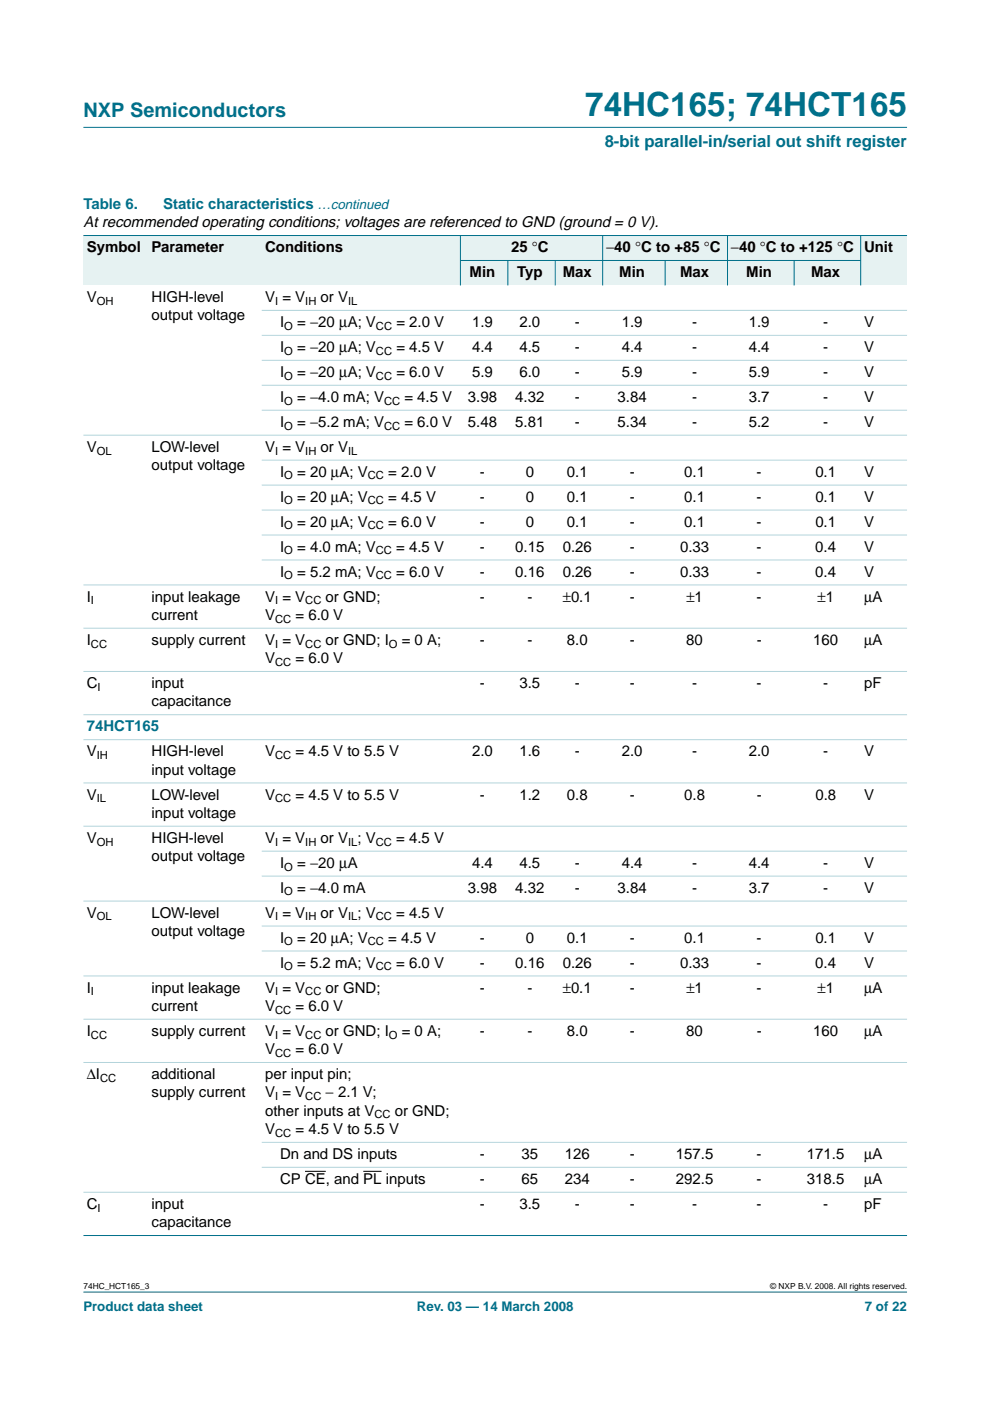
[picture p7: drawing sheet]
<svg xmlns="http://www.w3.org/2000/svg" width="210mm" height="297mm" viewBox="0 0 210 297" stroke-linecap="round" stroke-linejoin="round" font-family="sans-serif">
<defs><g id="words">
<text font-size="7.1" fill="#00708a" x="124.1" y="24.7">74HC165; 74HCT165</text>
<text font-size="4.2" fill="#00708a" x="17.7" y="24.9">NXP Semiconductors</text>
<text font-size="3.5" fill="#00708a" x="128.2" y="31.1">8-bit parallel-in/serial out shift register</text>
<g font-size="3.2" fill="#00708a">
<text x="17.7" y="44.3">Table 6.</text>
<text x="34.6" y="44.3">Static characteristics …continued</text>
<text x="18.4" y="155.1">74HCT165</text>
</g>
<g font-size="3.2">
<text x="17.7" y="48.2">At recommended operating conditions; voltages are referenced to GND (ground = 0 V).</text>
<text x="18.4" y="53.5">Symbol</text>
<text x="32.1" y="53.5">Parameter</text>
<text x="56.2" y="53.5">Conditions</text>
<text x="108.4" y="53.5">25 °C</text>
<text x="128.5" y="53.5">−40 °C to +85 °C</text>
<text x="155" y="53.5">−40 °C to +125 °C</text>
<text x="183.2" y="53.5">Unit</text>
<text x="99.6" y="58.8">Min</text>
<text x="109.6" y="58.8">Typ</text>
<text x="119.3" y="58.8">Max</text>
<text x="131.3" y="58.8">Min</text>
<text x="144.2" y="58.8">Max</text>
<text x="158.2" y="58.8">Min</text>
<text x="172" y="58.8">Max</text>
<text x="18.4" y="64">V</text>
<text x="32.1" y="64">HIGH-level</text>
<text x="56.2" y="64">V = V</text>
<text x="68" y="64">or V</text>
<text x="32.1" y="67.9">output voltage</text>
<text x="59.4" y="69.3">I</text>
<text x="63" y="69.3">= −20 µA; V</text>
<text x="84" y="69.3">= 2.0 V</text>
<text x="100.1" y="69.3">1.9</text>
<text x="110.1" y="69.3">2.0</text>
<text x="121.9" y="69.3">-</text>
<text x="131.8" y="69.3">1.9</text>
<text x="146.8" y="69.3">-</text>
<text x="158.8" y="69.3">1.9</text>
<text x="174.6" y="69.3">-</text>
<text x="183.2" y="69.3">V</text>
<text x="59.4" y="74.6">I</text>
<text x="63" y="74.6">= −20 µA; V</text>
<text x="84" y="74.6">= 4.5 V</text>
<text x="100.1" y="74.6">4.4</text>
<text x="110.1" y="74.6">4.5</text>
<text x="121.9" y="74.6">-</text>
<text x="131.8" y="74.6">4.4</text>
<text x="146.8" y="74.6">-</text>
<text x="158.8" y="74.6">4.4</text>
<text x="174.6" y="74.6">-</text>
<text x="183.2" y="74.6">V</text>
<text x="59.4" y="79.9">I</text>
<text x="63" y="79.9">= −20 µA; V</text>
<text x="84" y="79.9">= 6.0 V</text>
<text x="100.1" y="79.9">5.9</text>
<text x="110.1" y="79.9">6.0</text>
<text x="121.9" y="79.9">-</text>
<text x="131.8" y="79.9">5.9</text>
<text x="146.8" y="79.9">-</text>
<text x="158.8" y="79.9">5.9</text>
<text x="174.6" y="79.9">-</text>
<text x="183.2" y="79.9">V</text>
<text x="59.4" y="85.2">I</text>
<text x="63" y="85.2">= −4.0 mA; V</text>
<text x="85.7" y="85.2">= 4.5 V</text>
<text x="99.2" y="85.2">3.98</text>
<text x="109.3" y="85.2">4.32</text>
<text x="121.9" y="85.2">-</text>
<text x="131" y="85.2">3.84</text>
<text x="146.8" y="85.2">-</text>
<text x="158.8" y="85.2">3.7</text>
<text x="174.6" y="85.2">-</text>
<text x="183.2" y="85.2">V</text>
<text x="18.4" y="95.8">V</text>
<text x="32.1" y="95.8">LOW-level</text>
<text x="56.2" y="95.8">V = V</text>
<text x="59.4" y="90.5">I</text>
<text x="63" y="90.5">= −5.2 mA; V</text>
<text x="68" y="95.8">or V</text>
<text x="85.7" y="90.5">= 6.0 V</text>
<text x="99.2" y="90.5">5.48</text>
<text x="109.3" y="90.5">5.81</text>
<text x="121.9" y="90.5">-</text>
<text x="131" y="90.5">5.34</text>
<text x="146.8" y="90.5">-</text>
<text x="158.8" y="90.5">5.2</text>
<text x="174.6" y="90.5">-</text>
<text x="183.2" y="90.5">V</text>
<text x="32.1" y="99.7">output voltage</text>
<text x="59.4" y="101.1">I</text>
<text x="63" y="101.1">= 20 µA; V</text>
<text x="82.3" y="101.1">= 2.0 V</text>
<text x="101.8" y="101.1">-</text>
<text x="111.5" y="101.1">0</text>
<text x="120.2" y="101.1">0.1</text>
<text x="133.5" y="101.1">-</text>
<text x="145.1" y="101.1">0.1</text>
<text x="160.4" y="101.1">-</text>
<text x="172.9" y="101.1">0.1</text>
<text x="183.2" y="101.1">V</text>
<text x="59.4" y="106.4">I</text>
<text x="63" y="106.4">= 20 µA; V</text>
<text x="82.3" y="106.4">= 4.5 V</text>
<text x="101.8" y="106.4">-</text>
<text x="111.5" y="106.4">0</text>
<text x="120.2" y="106.4">0.1</text>
<text x="133.5" y="106.4">-</text>
<text x="145.1" y="106.4">0.1</text>
<text x="160.4" y="106.4">-</text>
<text x="172.9" y="106.4">0.1</text>
<text x="183.2" y="106.4">V</text>
<text x="59.4" y="111.7">I</text>
<text x="63" y="111.7">= 20 µA; V</text>
<text x="82.3" y="111.7">= 6.0 V</text>
<text x="101.8" y="111.7">-</text>
<text x="111.5" y="111.7">0</text>
<text x="120.2" y="111.7">0.1</text>
<text x="133.5" y="111.7">-</text>
<text x="145.1" y="111.7">0.1</text>
<text x="160.4" y="111.7">-</text>
<text x="172.9" y="111.7">0.1</text>
<text x="183.2" y="111.7">V</text>
<text x="59.4" y="117">I</text>
<text x="63" y="117">= 4.0 mA; V</text>
<text x="84" y="117">= 4.5 V</text>
<text x="101.8" y="117">-</text>
<text x="109.3" y="117">0.15</text>
<text x="119.3" y="117">0.26</text>
<text x="133.5" y="117">-</text>
<text x="144.2" y="117">0.33</text>
<text x="160.4" y="117">-</text>
<text x="172.9" y="117">0.4</text>
<text x="183.2" y="117">V</text>
<text x="59.4" y="122.3">I</text>
<text x="63" y="122.3">= 5.2 mA; V</text>
<text x="84" y="122.3">= 6.0 V</text>
<text x="101.8" y="122.3">-</text>
<text x="109.3" y="122.3">0.16</text>
<text x="119.3" y="122.3">0.26</text>
<text x="133.5" y="122.3">-</text>
<text x="144.2" y="122.3">0.33</text>
<text x="160.4" y="122.3">-</text>
<text x="172.9" y="122.3">0.4</text>
<text x="183.2" y="122.3">V</text>
<text x="18.4" y="127.5">I</text>
<text x="32.1" y="127.5">input leakage</text>
<text x="32.1" y="131.4">current</text>
<text x="56.2" y="131.4">V</text>
<text x="56.2" y="127.5">V = V</text>
<text x="62.6" y="131.4">= 6.0 V</text>
<text x="69" y="127.5">or GND;</text>
<text x="101.8" y="127.5">-</text>
<text x="111.8" y="127.5">-</text>
<text x="119.3" y="127.5">±0.1</text>
<text x="133.5" y="127.5">-</text>
<text x="145.5" y="127.5">±1</text>
<text x="160.4" y="127.5">-</text>
<text x="173.3" y="127.5">±1</text>
<text x="183.2" y="127.5">µA</text>
<text x="18.4" y="136.7">I</text>
<text x="32.1" y="136.7">supply current</text>
<text x="56.2" y="136.7">V = V</text>
<text x="69" y="136.7">or GND; I</text>
<text x="85.2" y="136.7">= 0 A;</text>
<text x="101.8" y="136.7">-</text>
<text x="111.8" y="136.7">-</text>
<text x="120.2" y="136.7">8.0</text>
<text x="133.5" y="136.7">-</text>
<text x="145.5" y="136.7">80</text>
<text x="160.4" y="136.7">-</text>
<text x="172.4" y="136.7">160</text>
<text x="183.2" y="136.7">µA</text>
<text x="56.2" y="140.6">V</text>
<text x="62.6" y="140.6">= 6.0 V</text>
<text x="18.4" y="145.9">C</text>
<text x="32.1" y="145.9">input</text>
<text x="32.1" y="149.8">capacitance</text>
<text x="101.8" y="145.9">-</text>
<text x="110.1" y="145.9">3.5</text>
<text x="121.9" y="145.9">-</text>
<text x="133.5" y="145.9">-</text>
<text x="146.7" y="145.9">-</text>
<text x="160.4" y="145.9">-</text>
<text x="174.5" y="145.9">-</text>
<text x="183.2" y="145.9">pF</text>
<text x="18.4" y="160.4">V</text>
<text x="32.1" y="160.4">HIGH-level</text>
<text x="56.2" y="160.4">V</text>
<text x="62.6" y="160.4">= 4.5 V to 5.5 V</text>
<text x="100.1" y="160.4">2.0</text>
<text x="110.1" y="160.4">1.6</text>
<text x="121.9" y="160.4">-</text>
<text x="131.8" y="160.4">2.0</text>
<text x="146.8" y="160.4">-</text>
<text x="158.8" y="160.4">2.0</text>
<text x="174.6" y="160.4">-</text>
<text x="183.2" y="160.4">V</text>
<text x="32.1" y="164.2">input voltage</text>
<text x="18.4" y="169.5">V</text>
<text x="32.1" y="169.5">LOW-level</text>
<text x="32.1" y="173.4">input voltage</text>
<text x="56.2" y="169.5">V</text>
<text x="62.6" y="169.5">= 4.5 V to 5.5 V</text>
<text x="101.8" y="169.5">-</text>
<text x="110.1" y="169.5">1.2</text>
<text x="120.2" y="169.5">0.8</text>
<text x="133.5" y="169.5">-</text>
<text x="145.1" y="169.5">0.8</text>
<text x="160.4" y="169.5">-</text>
<text x="172.9" y="169.5">0.8</text>
<text x="183.2" y="169.5">V</text>
<text x="18.4" y="178.7">V</text>
<text x="32.1" y="178.7">HIGH-level</text>
<text x="56.2" y="178.7">V = V</text>
<text x="68" y="178.7">or V ; V</text>
<text x="84" y="178.7">= 4.5 V</text>
<text x="32.1" y="182.6">output voltage</text>
<text x="59.4" y="184">I</text>
<text x="63" y="184">= −20 µA</text>
<text x="100.1" y="184">4.4</text>
<text x="110.1" y="184">4.5</text>
<text x="121.9" y="184">-</text>
<text x="131.8" y="184">4.4</text>
<text x="146.8" y="184">-</text>
<text x="158.8" y="184">4.4</text>
<text x="174.6" y="184">-</text>
<text x="183.2" y="184">V</text>
<text x="59.4" y="189.3">I</text>
<text x="63" y="189.3">= −4.0 mA</text>
<text x="99.2" y="189.3">3.98</text>
<text x="109.3" y="189.3">4.32</text>
<text x="121.9" y="189.3">-</text>
<text x="131" y="189.3">3.84</text>
<text x="146.8" y="189.3">-</text>
<text x="158.8" y="189.3">3.7</text>
<text x="174.6" y="189.3">-</text>
<text x="183.2" y="189.3">V</text>
<text x="18.4" y="194.6">V</text>
<text x="32.1" y="194.6">LOW-level</text>
<text x="56.2" y="194.6">V = V</text>
<text x="68" y="194.6">or V ; V</text>
<text x="84" y="194.6">= 4.5 V</text>
<text x="32.1" y="198.5">output voltage</text>
<text x="59.4" y="199.9">I</text>
<text x="63" y="199.9">= 20 µA; V</text>
<text x="82.3" y="199.9">= 4.5 V</text>
<text x="101.8" y="199.9">-</text>
<text x="111.5" y="199.9">0</text>
<text x="120.2" y="199.9">0.1</text>
<text x="133.5" y="199.9">-</text>
<text x="145.1" y="199.9">0.1</text>
<text x="160.4" y="199.9">-</text>
<text x="172.9" y="199.9">0.1</text>
<text x="183.2" y="199.9">V</text>
<text x="59.4" y="205.2">I</text>
<text x="63" y="205.2">= 5.2 mA; V</text>
<text x="84" y="205.2">= 6.0 V</text>
<text x="101.8" y="205.2">-</text>
<text x="109.3" y="205.2">0.16</text>
<text x="119.3" y="205.2">0.26</text>
<text x="133.5" y="205.2">-</text>
<text x="144.2" y="205.2">0.33</text>
<text x="160.4" y="205.2">-</text>
<text x="172.9" y="205.2">0.4</text>
<text x="183.2" y="205.2">V</text>
<text x="18.4" y="210.4">I</text>
<text x="32.1" y="210.4">input leakage</text>
<text x="32.1" y="214.3">current</text>
<text x="56.2" y="214.3">V</text>
<text x="56.2" y="210.4">V = V</text>
<text x="62.6" y="214.3">= 6.0 V</text>
<text x="69" y="210.4">or GND;</text>
<text x="101.8" y="210.4">-</text>
<text x="111.8" y="210.4">-</text>
<text x="119.3" y="210.4">±0.1</text>
<text x="133.5" y="210.4">-</text>
<text x="145.5" y="210.4">±1</text>
<text x="160.4" y="210.4">-</text>
<text x="173.3" y="210.4">±1</text>
<text x="183.2" y="210.4">µA</text>
<text x="18.4" y="219.6">I</text>
<text x="32.1" y="219.6">supply current</text>
<text x="56.2" y="219.6">V = V</text>
<text x="69" y="219.6">or GND; I</text>
<text x="85.2" y="219.6">= 0 A;</text>
<text x="101.8" y="219.6">-</text>
<text x="111.8" y="219.6">-</text>
<text x="120.2" y="219.6">8.0</text>
<text x="133.5" y="219.6">-</text>
<text x="145.5" y="219.6">80</text>
<text x="160.4" y="219.6">-</text>
<text x="172.4" y="219.6">160</text>
<text x="183.2" y="219.6">µA</text>
<text x="56.2" y="223.5">V</text>
<text x="62.6" y="223.5">= 6.0 V</text>
<text x="18.4" y="228.8">∆I</text>
<text x="32.1" y="228.8">additional</text>
<text x="32.1" y="232.7">supply current</text>
<text x="56.2" y="228.8">per input pin;</text>
<text x="56.2" y="232.7">V = V</text>
<text x="69" y="232.7">− 2.1 V;</text>
<text x="56.2" y="236.6">other inputs at V</text>
<text x="83.7" y="236.6">or GND;</text>
<text x="56.2" y="240.4">V</text>
<text x="59.4" y="245.7">Dn and DS inputs</text>
<text x="62.6" y="240.4">= 4.5 V to 5.5 V</text>
<text x="101.8" y="245.7">-</text>
<text x="110.6" y="245.7">35</text>
<text x="119.8" y="245.7">126</text>
<text x="133.5" y="245.7">-</text>
<text x="143.3" y="245.7">157.5</text>
<text x="160.4" y="245.7">-</text>
<text x="171.1" y="245.7">171.5</text>
<text x="183.2" y="245.7">µA</text>
<text x="59.4" y="251">CP CE, and PL inputs</text>
<text x="101.8" y="251">-</text>
<text x="110.6" y="251">65</text>
<text x="119.8" y="251">234</text>
<text x="133.5" y="251">-</text>
<text x="143.3" y="251">292.5</text>
<text x="160.4" y="251">-</text>
<text x="171.1" y="251">318.5</text>
<text x="183.2" y="251">µA</text>
<text x="18.4" y="256.3">C</text>
<text x="32.1" y="256.3">input</text>
<text x="101.8" y="256.3">-</text>
<text x="110.1" y="256.3">3.5</text>
<text x="121.9" y="256.3">-</text>
<text x="133.5" y="256.3">-</text>
<text x="146.7" y="256.3">-</text>
<text x="160.4" y="256.3">-</text>
<text x="174.5" y="256.3">-</text>
<text x="183.2" y="256.3">pF</text>
<text x="32.1" y="260.2">capacitance</text>
</g>
<g font-size="2.8" fill="#00708a">
<text x="17.7" y="278">Product data sheet</text>
<text x="88.4" y="278">Rev. 03 — 14 March 2008</text>
<text x="183.4" y="278">7 of 22</text>
</g>
<g font-size="2.4">
<text x="20.5" y="64.6">OH</text>
<text x="58.3" y="64.6">I</text>
<text x="64.7" y="64.6">IH</text>
<text x="73.8" y="64.6">IL</text>
<text x="60.3" y="69.9">O</text>
<text x="79.7" y="69.9">CC</text>
<text x="60.3" y="75.2">O</text>
<text x="79.7" y="75.2">CC</text>
<text x="60.3" y="80.5">O</text>
<text x="79.7" y="80.5">CC</text>
<text x="60.3" y="85.8">O</text>
<text x="81.4" y="85.8">CC</text>
<text x="60.3" y="91.1">O</text>
<text x="81.4" y="91.1">CC</text>
<text x="20.5" y="96.4">OL</text>
<text x="58.3" y="96.4">I</text>
<text x="60.3" y="101.7">O</text>
<text x="64.7" y="96.4">IH</text>
<text x="73.8" y="96.4">IL</text>
<text x="78" y="101.7">CC</text>
<text x="60.3" y="107">O</text>
<text x="78" y="107">CC</text>
<text x="60.3" y="112.2">O</text>
<text x="78" y="112.2">CC</text>
<text x="60.3" y="117.5">O</text>
<text x="79.7" y="117.5">CC</text>
<text x="60.3" y="122.8">O</text>
<text x="79.7" y="122.8">CC</text>
<text x="19.3" y="128.1">I</text>
<text x="58.3" y="128.1">I</text>
<text x="58.3" y="132">CC</text>
<text x="64.7" y="128.1">CC</text>
<text x="19.3" y="137.3">CC</text>
<text x="58.3" y="137.3">I</text>
<text x="64.7" y="137.3">CC</text>
<text x="82.4" y="137.3">O</text>
<text x="58.3" y="141.2">CC</text>
<text x="20.7" y="146.5">I</text>
<text x="20.5" y="160.9">IH</text>
<text x="58.3" y="160.9">CC</text>
<text x="20.5" y="170.1">IL</text>
<text x="58.3" y="170.1">CC</text>
<text x="20.5" y="179.3">OH</text>
<text x="58.3" y="179.3">I</text>
<text x="64.7" y="179.3">IH</text>
<text x="73.8" y="179.3">IL</text>
<text x="79.7" y="179.3">CC</text>
<text x="60.3" y="184.6">O</text>
<text x="60.3" y="189.9">O</text>
<text x="20.5" y="195.1">OL</text>
<text x="58.3" y="195.1">I</text>
<text x="64.7" y="195.1">IH</text>
<text x="73.8" y="195.1">IL</text>
<text x="79.7" y="195.1">CC</text>
<text x="60.3" y="200.4">O</text>
<text x="78" y="200.4">CC</text>
<text x="60.3" y="205.7">O</text>
<text x="79.7" y="205.7">CC</text>
<text x="19.3" y="211">I</text>
<text x="58.3" y="211">I</text>
<text x="58.3" y="214.9">CC</text>
<text x="64.7" y="211">CC</text>
<text x="19.3" y="220.2">CC</text>
<text x="58.3" y="220.2">I</text>
<text x="64.7" y="220.2">CC</text>
<text x="82.4" y="220.2">O</text>
<text x="58.3" y="224.1">CC</text>
<text x="21.2" y="229.4">CC</text>
<text x="58.3" y="233.2">I</text>
<text x="64.7" y="233.2">CC</text>
<text x="79.4" y="237.1">CC</text>
<text x="58.3" y="241">CC</text>
<text x="20.7" y="256.9">I</text>
</g>
<g font-size="1.8">
<text x="17.7" y="273.4">74HC_HCT165_3</text>
<text x="163.3" y="273.4">© NXP B.V. 2008. All rights reserved.</text>
</g>
</g></defs>
<g fill="#00708a" stroke="#00708a" stroke-width=".21">
<path d="M17.7 273.9h174.6z"/>
<path d="M17.7 27h174.6z"/>
</g>
<path d="M64.7 248.3h4.4M77 248.3h3.9" fill="none" stroke="#000" stroke-width=".21"/>
<g fill="#e6f2f2">
<path d="M17.7 49.9h13.7v10.6h-13.7z" fill-rule="evenodd"/>
<path d="M31.4 49.9h24.1v10.6h-24.1z" fill-rule="evenodd"/>
<path d="M55.5 49.9h42.1v10.6h-42.1z" fill-rule="evenodd"/>
<path d="M97.6 49.9h30.2v5.3h-30.2z" fill-rule="evenodd"/>
<path d="M127.8 49.9h26.4v5.3h-26.4z" fill-rule="evenodd"/>
<path d="M154.2 49.9h28.3v5.3h-28.3z" fill-rule="evenodd"/>
<path d="M182.5 49.9h9.8v10.6h-9.8z" fill-rule="evenodd"/>
<path d="M97.6 55.2h10.1v5.3h-10.1z" fill-rule="evenodd"/>
<path d="M107.7 55.2h10v5.3h-10z" fill-rule="evenodd"/>
<path d="M117.7 55.2h10.1v5.3h-10.1z" fill-rule="evenodd"/>
<path d="M127.8 55.2h13.2v5.3h-13.2z" fill-rule="evenodd"/>
<path d="M141 55.2h13.2v5.3h-13.2z" fill-rule="evenodd"/>
<path d="M154.2 55.2h14.2v5.3h-14.2z" fill-rule="evenodd"/>
<path d="M168.4 55.2h14.1v5.3h-14.1z" fill-rule="evenodd"/>
</g>
<g fill="#00708a" stroke="#00708a" stroke-width=".21">
<path d="M97.6 49.9v10.6z"/>
<path d="M107.7 55.2v5.3z"/>
<path d="M117.7 55.2v5.3z"/>
<path d="M127.8 49.9v10.6z"/>
<path d="M141 55.2v5.3z"/>
<path d="M154.2 49.9v10.6z"/>
<path d="M168.4 55.2v5.3z"/>
<path d="M182.5 49.9v10.6z"/>
<path d="M17.7 49.9h174.6z"/>
<path d="M97.6 55.2h84.9z"/>
<path d="M17.7 262h174.6z"/>
</g>
<g fill="#b3d4db" stroke="#b3d4db" stroke-width=".21">
<path d="M55.5 65.8h136.8z"/>
<path d="M55.5 71.1h136.8z"/>
<path d="M55.5 76.4h136.8z"/>
<path d="M55.5 81.7h136.8z"/>
<path d="M55.5 87h136.8z"/>
<path d="M17.7 92.3h174.6z"/>
<path d="M55.5 97.6h136.8z"/>
<path d="M55.5 102.9h136.8z"/>
<path d="M55.5 108.1h136.8z"/>
<path d="M55.5 113.4h136.8z"/>
<path d="M55.5 118.7h136.8z"/>
<path d="M17.7 124h174.6z"/>
<path d="M17.7 133.2h174.6z"/>
<path d="M17.7 142.4h174.6z"/>
<path d="M17.7 151.5h174.6z"/>
<path d="M17.7 156.8h174.6z"/>
<path d="M17.7 166h174.6z"/>
<path d="M17.7 175.2h174.6z"/>
<path d="M55.5 180.5h136.8z"/>
<path d="M55.5 185.8h136.8z"/>
<path d="M17.7 191h174.6z"/>
<path d="M55.5 196.3h136.8z"/>
<path d="M55.5 201.6h136.8z"/>
<path d="M17.7 206.9h174.6z"/>
<path d="M17.7 216.1h174.6z"/>
<path d="M17.7 225.3h174.6z"/>
<path d="M55.5 242.2h136.8z"/>
<path d="M55.5 247.5h136.8z"/>
<path d="M17.7 252.8h174.6z"/>
</g>
<use href="#words"/>
</svg>
